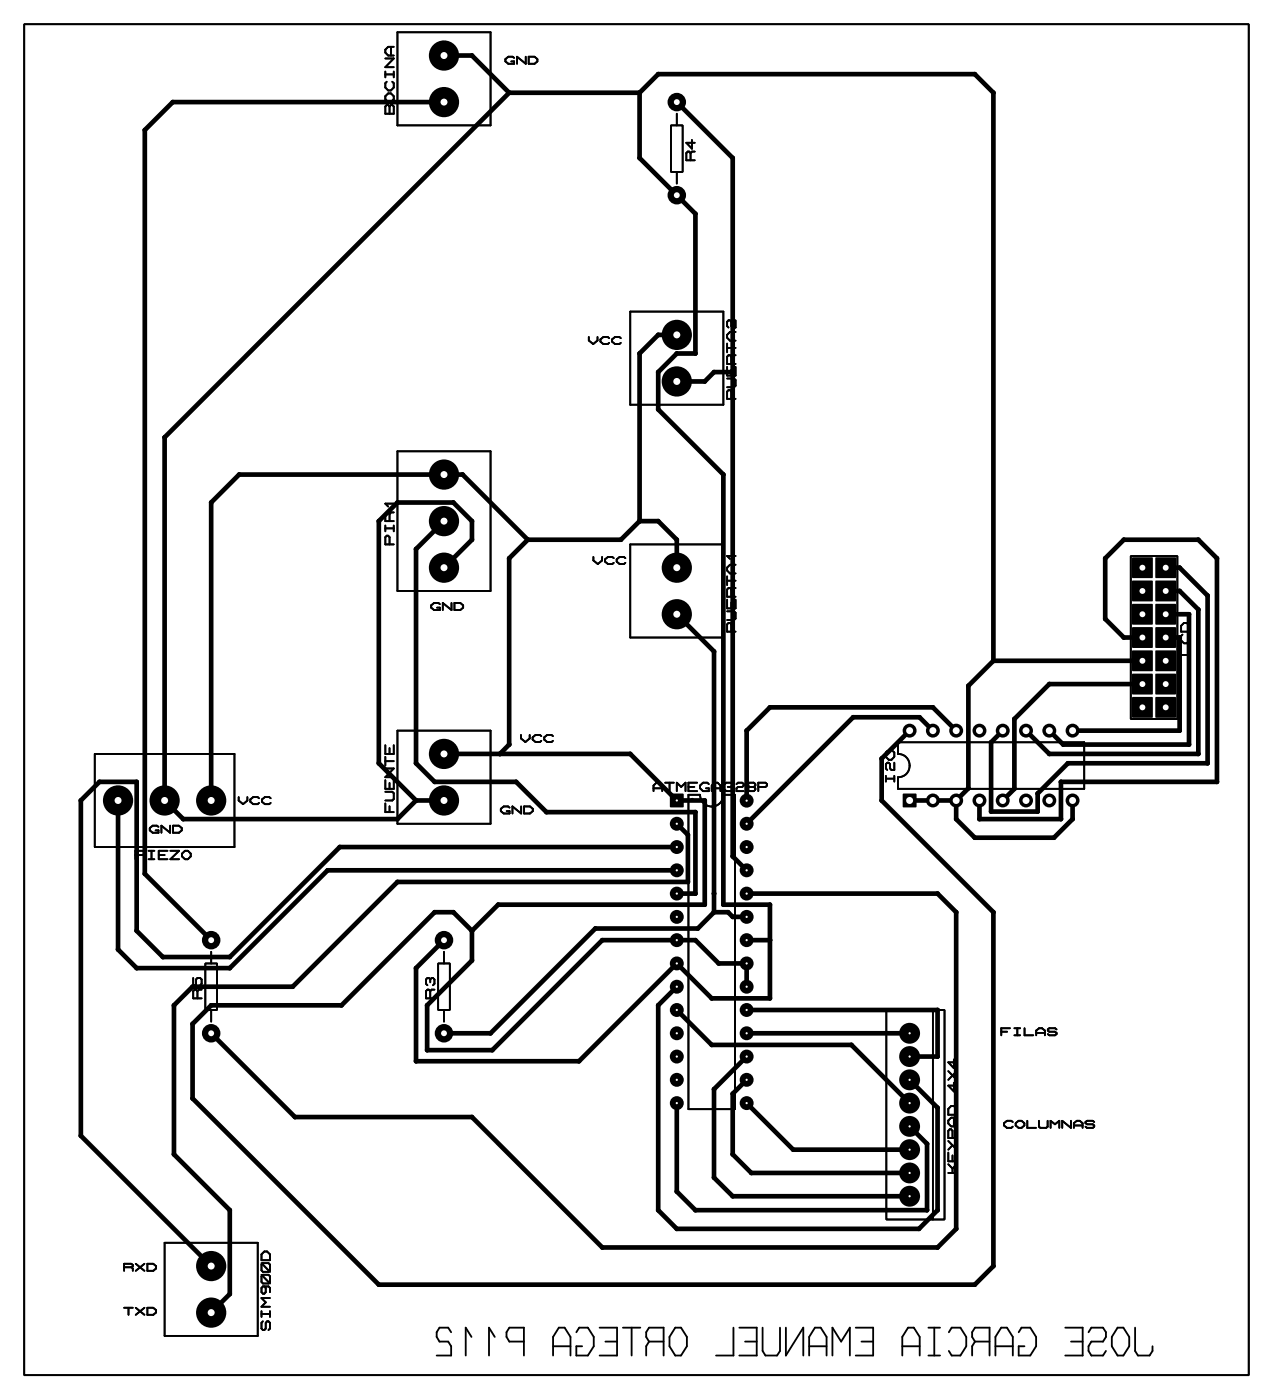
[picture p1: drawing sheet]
<svg xmlns="http://www.w3.org/2000/svg" width="139mm" height="153mm" viewBox="0 0 139 153" stroke-linecap="round" stroke-linejoin="round" font-family="sans-serif">
<g fill="#000">
<path d="M123.5 60.8h2.2v2.2h-2.2z" fill-rule="evenodd"/>
<path d="M123.5 63.4h2.2v2.2h-2.2z" fill-rule="evenodd"/>
<path d="M123.5 65.9h2.2v2.2h-2.2z" fill-rule="evenodd"/>
<path d="M123.5 68.4h2.2v2.3h-2.2z" fill-rule="evenodd"/>
<path d="M123.5 71h2.2v2.2h-2.2z" fill-rule="evenodd"/>
<path d="M123.5 73.5h2.2v2.2h-2.2z" fill-rule="evenodd"/>
<path d="M123.5 76.1h2.2v2.2h-2.2z" fill-rule="evenodd"/>
<path d="M126.1 76.1h2.2v2.2h-2.2z" fill-rule="evenodd"/>
<path d="M126.1 73.5h2.2v2.2h-2.2z" fill-rule="evenodd"/>
<path d="M126.1 71h2.2v2.2h-2.2z" fill-rule="evenodd"/>
<path d="M126.1 68.4h2.2v2.3h-2.2z" fill-rule="evenodd"/>
<path d="M126.1 65.9h2.2v2.2h-2.2z" fill-rule="evenodd"/>
<path d="M126.1 63.4h2.2v2.2h-2.2z" fill-rule="evenodd"/>
<path d="M126.1 60.8h2.2v2.2h-2.2z" fill-rule="evenodd"/>
<path d="M73.1 86.6h1.5v1.5h-1.5z" fill-rule="evenodd"/>
<path d="M98.5 86.6h1.5v1.5h-1.5z" fill-rule="evenodd"/>
<circle cx="15.8" cy="14.2" r=".25"/>
<circle cx="18.8" cy="11.1" r=".25"/>
<circle cx="48.4" cy="11.1" r="1.65"/>
<circle cx="48.4" cy="6.1" r="1.65"/>
<circle cx="51.5" cy="6.1" r=".25"/>
<circle cx="55.5" cy="10.1" r=".25"/>
<circle cx="69.8" cy="17.2" r=".25"/>
<circle cx="69.8" cy="10.1" r=".25"/>
<circle cx="71.8" cy="8.1" r=".25"/>
<circle cx="73.8" cy="11.1" r="1.01"/>
<circle cx="79.9" cy="17.2" r=".25"/>
<circle cx="106.3" cy="8.1" r=".25"/>
<circle cx="108.4" cy="10.1" r=".25"/>
<circle cx="69.8" cy="38.6" r=".25"/>
<circle cx="71.8" cy="36.5" r=".25"/>
<circle cx="73.8" cy="36.5" r="1.65"/>
<circle cx="73.8" cy="21.3" r="1.01"/>
<circle cx="73.8" cy="38.6" r=".25"/>
<circle cx="75.9" cy="23.3" r=".25"/>
<circle cx="75.9" cy="38.6" r=".25"/>
<circle cx="18" cy="47.7" r=".25"/>
<circle cx="23" cy="54.8" r=".25"/>
<circle cx="26.1" cy="51.8" r=".25"/>
<circle cx="41.3" cy="56.9" r=".25"/>
<circle cx="43.4" cy="54.8" r=".25"/>
<circle cx="45.4" cy="59.9" r=".25"/>
<circle cx="48.4" cy="51.8" r="1.65"/>
<circle cx="48.4" cy="56.9" r="1.65"/>
<circle cx="49.5" cy="54.8" r=".25"/>
<circle cx="50.5" cy="51.8" r=".25"/>
<circle cx="51.5" cy="58.9" r=".25"/>
<circle cx="51.5" cy="56.9" r=".25"/>
<circle cx="57.6" cy="58.9" r=".25"/>
<circle cx="67.7" cy="58.9" r=".25"/>
<circle cx="69.8" cy="56.9" r=".25"/>
<circle cx="71.8" cy="44.7" r=".25"/>
<circle cx="71.8" cy="40.6" r=".25"/>
<circle cx="71.8" cy="56.9" r=".25"/>
<circle cx="73.8" cy="41.6" r="1.65"/>
<circle cx="73.8" cy="58.9" r=".25"/>
<circle cx="76.9" cy="41.6" r=".25"/>
<circle cx="77.9" cy="40.6" r=".25"/>
<circle cx="78.9" cy="51.8" r=".25"/>
<circle cx="79.9" cy="40.6" r=".25"/>
<circle cx="122.6" cy="58.9" r=".25"/>
<circle cx="130.7" cy="58.9" r=".25"/>
<circle cx="48.4" cy="61.9" r="1.65"/>
<circle cx="55.5" cy="60.9" r=".25"/>
<circle cx="73.8" cy="61.9" r="1.65"/>
<circle cx="73.8" cy="67" r="1.65"/>
<circle cx="77.9" cy="71.1" r=".25"/>
<circle cx="81.5" cy="79.7" r=".25"/>
<circle cx="84" cy="77.2" r=".25"/>
<circle cx="93.1" cy="78.3" r=".25"/>
<circle cx="99.2" cy="79.7" r=".76"/>
<circle cx="100.3" cy="78.3" r=".25"/>
<circle cx="101.8" cy="79.7" r=".76"/>
<circle cx="101.8" cy="77.2" r=".25"/>
<circle cx="104.3" cy="79.7" r=".76"/>
<circle cx="105.6" cy="74.8" r=".25"/>
<circle cx="106.9" cy="79.7" r=".76"/>
<circle cx="108.4" cy="72.1" r=".25"/>
<circle cx="109.4" cy="79.7" r=".76"/>
<circle cx="110.7" cy="78.4" r=".25"/>
<circle cx="111.9" cy="79.7" r=".76"/>
<circle cx="114.5" cy="79.7" r=".76"/>
<circle cx="114.5" cy="74.6" r=".25"/>
<circle cx="117" cy="79.7" r=".76"/>
<circle cx="120.6" cy="67.5" r=".25"/>
<circle cx="120.6" cy="60.9" r=".25"/>
<circle cx="122.6" cy="69.6" r=".25"/>
<circle cx="128.7" cy="79.7" r=".25"/>
<circle cx="128.7" cy="69.6" r=".25"/>
<circle cx="128.7" cy="64.5" r=".25"/>
<circle cx="128.7" cy="61.9" r=".25"/>
<circle cx="129.7" cy="67" r=".25"/>
<circle cx="130.7" cy="66.5" r=".25"/>
<circle cx="131.7" cy="65" r=".25"/>
<circle cx="132.8" cy="60.9" r=".25"/>
<circle cx="8.8" cy="87.3" r=".25"/>
<circle cx="10.9" cy="85.3" r=".25"/>
<circle cx="12.9" cy="87.3" r="1.65"/>
<circle cx="14.9" cy="85.3" r=".25"/>
<circle cx="15.8" cy="95.3" r=".25"/>
<circle cx="18" cy="87.3" r="1.65"/>
<circle cx="20" cy="89.4" r=".25"/>
<circle cx="23" cy="87.3" r="1.65"/>
<circle cx="35.7" cy="95" r=".25"/>
<circle cx="37.1" cy="92.4" r=".25"/>
<circle cx="41.3" cy="83.3" r=".25"/>
<circle cx="43.4" cy="89.4" r=".25"/>
<circle cx="43.4" cy="96.2" r=".25"/>
<circle cx="45.4" cy="87.3" r=".25"/>
<circle cx="45.4" cy="83.3" r=".25"/>
<circle cx="47.4" cy="85.3" r=".25"/>
<circle cx="47.4" cy="99.5" r=".25"/>
<circle cx="48.4" cy="87.3" r="1.65"/>
<circle cx="48.4" cy="82.3" r="1.65"/>
<circle cx="49.5" cy="99.5" r=".25"/>
<circle cx="54.4" cy="98.7" r=".25"/>
<circle cx="54.5" cy="82.3" r=".25"/>
<circle cx="55.5" cy="81.2" r=".25"/>
<circle cx="56.3" cy="85.3" r=".25"/>
<circle cx="59.6" cy="88.6" r=".25"/>
<circle cx="68.8" cy="82.3" r=".25"/>
<circle cx="73.8" cy="97.5" r=".76"/>
<circle cx="73.8" cy="92.4" r=".76"/>
<circle cx="73.8" cy="95" r=".76"/>
<circle cx="73.8" cy="89.9" r=".76"/>
<circle cx="75.1" cy="91.1" r=".25"/>
<circle cx="75.1" cy="96.2" r=".25"/>
<circle cx="75.9" cy="97.5" r=".25"/>
<circle cx="75.9" cy="88.6" r=".25"/>
<circle cx="76.9" cy="87.3" r=".25"/>
<circle cx="76.9" cy="98.7" r=".25"/>
<circle cx="77.9" cy="99.5" r=".25"/>
<circle cx="77.9" cy="97.5" r=".25"/>
<circle cx="78.9" cy="98.7" r=".25"/>
<circle cx="79.4" cy="99.5" r=".25"/>
<circle cx="79.9" cy="93.4" r=".25"/>
<circle cx="81.5" cy="89.9" r=".76"/>
<circle cx="81.5" cy="95" r=".76"/>
<circle cx="81.5" cy="92.4" r=".76"/>
<circle cx="81.5" cy="97.5" r=".76"/>
<circle cx="81.5" cy="87.4" r=".76"/>
<circle cx="84" cy="98.7" r=".25"/>
<circle cx="96.2" cy="87.3" r=".25"/>
<circle cx="96.2" cy="82.8" r=".25"/>
<circle cx="101.8" cy="87.3" r=".76"/>
<circle cx="102.3" cy="97.5" r=".25"/>
<circle cx="104.3" cy="87.3" r=".76"/>
<circle cx="104.3" cy="99.5" r=".25"/>
<circle cx="104.3" cy="89.4" r=".25"/>
<circle cx="105.6" cy="86" r=".25"/>
<circle cx="106.3" cy="91.4" r=".25"/>
<circle cx="106.9" cy="87.3" r=".76"/>
<circle cx="106.9" cy="89.4" r=".25"/>
<circle cx="108.1" cy="81" r=".25"/>
<circle cx="108.1" cy="88.5" r=".25"/>
<circle cx="108.4" cy="99.5" r=".25"/>
<circle cx="109.4" cy="87.3" r=".76"/>
<circle cx="110.7" cy="86.1" r=".25"/>
<circle cx="111.9" cy="87.3" r=".76"/>
<circle cx="113.2" cy="88.5" r=".25"/>
<circle cx="113.2" cy="86.6" r=".25"/>
<circle cx="114.5" cy="87.3" r=".76"/>
<circle cx="114.5" cy="82.3" r=".25"/>
<circle cx="115" cy="91.4" r=".25"/>
<circle cx="115.7" cy="85.3" r=".25"/>
<circle cx="115.7" cy="89.4" r=".25"/>
<circle cx="116" cy="81.2" r=".25"/>
<circle cx="116.5" cy="83.3" r=".25"/>
<circle cx="117" cy="87.3" r=".76"/>
<circle cx="117" cy="89.4" r=".25"/>
<circle cx="129.7" cy="81.2" r=".25"/>
<circle cx="130.7" cy="82.3" r=".25"/>
<circle cx="131.7" cy="83.3" r=".25"/>
<circle cx="132.8" cy="85.3" r=".25"/>
<circle cx="12.9" cy="103.6" r=".25"/>
<circle cx="14.9" cy="105.6" r=".25"/>
<circle cx="14.9" cy="101.6" r=".25"/>
<circle cx="17.8" cy="104.4" r=".25"/>
<circle cx="19" cy="109.7" r=".25"/>
<circle cx="21" cy="107.7" r=".25"/>
<circle cx="21" cy="111.7" r=".25"/>
<circle cx="21" cy="119.8" r=".25"/>
<circle cx="23" cy="102.6" r="1.01"/>
<circle cx="23" cy="112.7" r="1.01"/>
<circle cx="23" cy="109.7" r=".25"/>
<circle cx="25.1" cy="105.6" r=".25"/>
<circle cx="25.1" cy="104.4" r=".25"/>
<circle cx="31.9" cy="107.7" r=".25"/>
<circle cx="37.3" cy="109.7" r=".25"/>
<circle cx="45.4" cy="105.6" r=".25"/>
<circle cx="45.4" cy="115.8" r=".25"/>
<circle cx="46.6" cy="109.7" r=".25"/>
<circle cx="46.6" cy="114.6" r=".25"/>
<circle cx="48.4" cy="102.6" r="1.01"/>
<circle cx="48.4" cy="112.7" r="1.01"/>
<circle cx="51.5" cy="104.8" r=".25"/>
<circle cx="51.5" cy="101.6" r=".25"/>
<circle cx="53.5" cy="112.7" r=".25"/>
<circle cx="53.7" cy="114.6" r=".25"/>
<circle cx="63.2" cy="115.8" r=".25"/>
<circle cx="64.9" cy="101.3" r=".25"/>
<circle cx="65.7" cy="102.6" r=".25"/>
<circle cx="71.8" cy="109.7" r=".25"/>
<circle cx="73.8" cy="110.2" r=".76"/>
<circle cx="73.8" cy="100" r=".76"/>
<circle cx="73.8" cy="102.6" r=".76"/>
<circle cx="73.8" cy="107.7" r=".76"/>
<circle cx="73.8" cy="112.7" r=".76"/>
<circle cx="73.8" cy="117.8" r=".76"/>
<circle cx="73.8" cy="105.1" r=".76"/>
<circle cx="73.8" cy="115.3" r=".76"/>
<circle cx="75.9" cy="102.6" r=".25"/>
<circle cx="76.1" cy="101.3" r=".25"/>
<circle cx="77.6" cy="114" r=".25"/>
<circle cx="77.6" cy="108.9" r=".25"/>
<circle cx="77.9" cy="118.8" r=".25"/>
<circle cx="78.4" cy="105.1" r=".25"/>
<circle cx="79.9" cy="119.3" r=".25"/>
<circle cx="79.9" cy="100" r=".25"/>
<circle cx="81.5" cy="117.8" r=".76"/>
<circle cx="81.5" cy="107.7" r=".76"/>
<circle cx="81.5" cy="115.3" r=".76"/>
<circle cx="81.5" cy="102.6" r=".76"/>
<circle cx="81.5" cy="112.7" r=".76"/>
<circle cx="81.5" cy="105.1" r=".76"/>
<circle cx="81.5" cy="110.2" r=".76"/>
<circle cx="81.5" cy="100" r=".76"/>
<circle cx="84" cy="108.9" r=".25"/>
<circle cx="84" cy="102.6" r=".25"/>
<circle cx="92.9" cy="114" r=".25"/>
<circle cx="99.2" cy="115.3" r="1.14"/>
<circle cx="99.2" cy="117.8" r="1.14"/>
<circle cx="99.2" cy="112.7" r="1.14"/>
<circle cx="102.3" cy="115.3" r=".25"/>
<circle cx="102.3" cy="110.2" r=".25"/>
<circle cx="8.8" cy="123.9" r=".25"/>
<circle cx="19" cy="125.9" r=".25"/>
<circle cx="23" cy="138.1" r="1.65"/>
<circle cx="25.1" cy="132" r=".25"/>
<circle cx="32.2" cy="121.9" r=".25"/>
<circle cx="51.5" cy="121.9" r=".25"/>
<circle cx="65.7" cy="136.1" r=".25"/>
<circle cx="71.8" cy="132" r=".25"/>
<circle cx="73.8" cy="120.4" r=".76"/>
<circle cx="73.8" cy="134.1" r=".25"/>
<circle cx="73.8" cy="130" r=".25"/>
<circle cx="75.9" cy="132" r=".25"/>
<circle cx="77.9" cy="128.5" r=".25"/>
<circle cx="79.9" cy="125.9" r=".25"/>
<circle cx="79.9" cy="130.5" r=".25"/>
<circle cx="81.5" cy="120.4" r=".76"/>
<circle cx="82" cy="128" r=".25"/>
<circle cx="86.5" cy="125.4" r=".25"/>
<circle cx="99.2" cy="128" r="1.14"/>
<circle cx="99.2" cy="122.9" r="1.14"/>
<circle cx="99.2" cy="130.5" r="1.14"/>
<circle cx="99.2" cy="120.4" r="1.14"/>
<circle cx="99.2" cy="125.4" r="1.14"/>
<circle cx="100.3" cy="134.1" r=".25"/>
<circle cx="101.1" cy="124.8" r=".25"/>
<circle cx="101.1" cy="132" r=".25"/>
<circle cx="102.3" cy="132" r=".25"/>
<circle cx="102.3" cy="136.1" r=".25"/>
<circle cx="102.3" cy="120.9" r=".25"/>
<circle cx="104.3" cy="134.1" r=".25"/>
<circle cx="108.4" cy="138.1" r=".25"/>
<circle cx="23" cy="143.2" r="1.65"/>
<circle cx="25.1" cy="141.2" r=".25"/>
<circle cx="41.3" cy="140.2" r=".25"/>
<circle cx="106.3" cy="140.2" r=".25"/>
</g>
<g fill="none" stroke="#000" stroke-width=".2">
<path d="M2.6 2.6h133.6v147.4h-133.6zM42 7.8v.6M42 10.5l.3-.3h.3l.4 .3v.3l-.4 .3h-.3l-.3-.3zM42 8.1h1M42 6.4h1l-1 .9h1M42.2 8.9l-.2 .2v.4l.3 .4h.3l.4-.4v-.4l-.2-.2M42.2 11.5h.1l.2 .1 .1-.1h.2l.2 .1v.8h-1v-.8zM42.5 11.6v.8M42.6 5.1v1M43 5.1h-.7l-.3 .3v.3l.3 .4h.7M43 7.8v.6M43.4 3.5h10.1v10.2h-10.1z"/>
<path d="M56.1 6.3l-.2-.1h-.4l-.4 .2v.3l.4 .3h.6v-.3h-.3M57.4 6.2v.8l-1-.8v.8M57.7 6.2h.6l.3 .2v.3l-.3 .3h-.6zM73.2 13.7h1.3v5.1h-1.3zM73.8 12.4v1.3M73.8 18.8v1.2M75.3 16.7l-.1-.2h-.2l-.1 .2v.8h.9M75.3 16.7v.8M75.5 15.3v.9l-.6-.6h.9M75.8 16.5h-.3l-.2 .2M64.2 36.8v.3l.5 .4 .5-.4v-.3M66.5 36.9l-.2-.1h-.5l-.3 .2v.3l.3 .2h.5l.2-.1"/>
<path d="M67.7 36.9l-.1-.1h-.5l-.3 .2v.3l.3 .2h.5l.1-.1M68.8 34h10.1v10.2h-10.1zM79.3 37.5v.9M79.3 38h.9M79.8 38.9l-.2-.1h-.1l-.2 .1v.8h.9M79.8 38.9v.8M79.9 36.2v1M80.2 34.9v.8h-.3l-.1-.1v-.5l-.2-.2h-.1l-.2 .2v.5l.2 .1M80.2 36.2h-.6l-.3 .3v.3l.3 .4h.6M80.2 38.8h-.3l-.1 .1M42 57.3v.7M42 57.6h1"/>
<path d="M42.5 59.4v-.8l-.2-.2h-.1l-.2 .2v.8h1M42.5 56.1l-.2-.2h-.1l-.2 .2v.8h1M42.5 56.1v.8M43 57.3v.7M43 55.9h-.4l-.1 .2M43 54.9h-1l.3 .4M43.4 49.2h10.1v15.3h-10.1zM68.8 59.4h10.1v10.2h-10.1zM79.3 40v1h.9v-1M79.3 41.3h.8l.1 .2v.6l-.1 .1h-.8M79.8 43.5v-.8l-.2-.1h-.1l-.2 .1v.8h.9M79.8 40.3v.7"/>
<path d="M43.4 79.7h10.1v10.2h-10.1zM48 65.9l-.2-.1h-.4l-.4 .2v.3l.4 .3h.6v-.3h-.3M49.3 65.8v.8l-1-.8v.8M49.6 65.8h.6l.3 .2v.3l-.3 .3h-.6zM64.7 60.8v.3l.5 .4 .5-.4v-.3M67 60.9l-.2-.1h-.5l-.3 .2v.3l.3 .2h.5l.2-.1M68.2 60.9l-.1-.1h-.5l-.3 .2v.3l.3 .2h.5l.1-.1M79.3 62.9v.9M79.3 65.4v1h.9v-1M79.3 66.7h.8l.1 .2v.6l-.1 .1h-.8M79.3 63.4h.9M79.8 68.9v-.8l-.2-.1h-.1l-.2 .1v.8h.9"/>
<path d="M79.8 64.3l-.2-.1h-.1l-.2 .1v.8h.9M79.8 64.3v.8M79.8 65.7v.7M79.9 61.6v1M80.2 61.6h-.6l-.3 .3v.3l.3 .4h.6M80.2 64.2h-.3l-.1 .1M80.2 60.7h-.9l.3 .3M123.4 60.7h5v17.7h-5zM128.9 68.3l.3-.3h.3l.3 .3v.6h-.9zM129 69.2l-.1 .2v.5l.3 .3h.3l.3-.3v-.5l-.2-.2M129.8 70.5v1h-.9M10.3 82.3h15.3v10.1h-15.3z"/>
<path d="M14.8 93.3h.8l.1-.2v-.1l-.1-.2h-.8v.9M16.2 92.8h.6M16.2 93.7h.6M16.5 92.8v.9M17.3 90.2l-.2-.1h-.4l-.4 .2v.3l.4 .3h.6v-.3h-.3M17.3 93.3h.7M18.3 92.8h-1v.9h1M18.6 90.1v.8l-1-.8v.8M18.6 92.8h.9l-.9 .9h.9M18.9 90.1h.6l.3 .2v.3l-.3 .3h-.6zM19.9 93.1l.3-.3h.3l.3 .3v.3l-.3 .3h-.3l-.3-.3zM26 87v.3l.5 .4 .5-.4v-.3"/>
<path d="M28.3 87.1l-.2-.1h-.5l-.3 .2v.3l.3 .2h.5l.2-.1M29.5 87.1l-.1-.1h-.5l-.3 .2v.3l.3 .2h.5l.1-.1M42 85.1v1h1v-1M42 81.3v1h1v-1M42 82.6v.9M42 87.7v.9h1M42 86.4h.8l.2 .1v.7l-.2 .1h-.8M42 83.8h1l-1 1h1M42 83h1M42.5 81.6v.7M42.5 85.4v.7M42.5 88v.6"/>
<path d="M55.6 88.1l-.2-.1h-.4l-.4 .2v.3l.4 .3h.6v-.3h-.3M56.8 80.2v.4l.5 .4 .5-.4v-.4M56.9 88v.8l-1-.8v.8M57.2 88h.6l.3 .2v.3l-.3 .3h-.6zM59.1 80.3l-.2-.1h-.5l-.3 .2v.3l.3 .3h.5l.2-.2M60.3 80.3l-.1-.1h-.5l-.3 .2v.3l.3 .3h.5l.1-.2M71.3 86.3v-.6l.3-.3h.3l.3 .3v.6M71.3 86h.9M72.6 85.4h.9M73 85.4v.9M73.8 86.3v-.9l.5 .5 .5-.5v.9M75.1 86.7h1.3a1.27 1.27 0 0 0 1.2 1.3 1.27 1.27 0 0 0 1.3-1.3h1.3v34.3h-5.1z"/>
<path d="M75.1 85.9h.6M76.1 85.4h-1v.9h1M77.3 85.5l-.1-.1h-.5l-.3 .3v.3l.3 .3h.6v-.3h-.3M77.6 86.3v-.6l.4-.3h.3l.3 .3v.6M77.6 86h1M79.1 85.5l.1-.1h.5l.2 .1v.2l-.2 .2M79.4 85.9h.3M79.7 85.9l.2 .1v.2l-.2 .1h-.5l-.1-.1M80.3 85.5l.2-.1h.5l.1 .1v.2l-.1 .2h-.5l-.2 .1v.3h.8M81.8 85.9l-.2-.2v-.2l.2-.1h.4l.2 .1v.2l-.2 .2M81.8 85.9l-.2 .1v.2l.2 .1h.4l.2-.1v-.2l-.2-.1M81.8 85.9h.4"/>
<path d="M82.7 85.9h.8l.2-.2v-.2l-.2-.1h-.8v.9M96.6 84.6v.7M96.6 85h1M96.8 81.9l-.2 .2v.5l.4 .3h.3l.3-.3v-.5l-.2-.2M97.6 83.2v.8h-.3l-.2-.2v-.4l-.1-.2h-.2l-.2 .2v.4l.2 .2M97.6 84.6v.7M98 81h20.3v5.1h-20.3v-1.3a1.27 1.27 0 0 0 1.2-1.3 1.27 1.27 0 0 0-1.2-1.2zM21.1 106.7v.8h.3v-.6l.1-.2h.3l.2 .2v.4l-.2 .2M21.5 108.1l-.1-.1h-.2l-.1 .1v.8h.9M21.5 108.1v.8M22 108h-.3l-.2 .1M22.4 105.1h1.3v5.1h-1.3z"/>
<path d="M23 103.8v1.3M23 110.2v1.3M46.9 108.1l-.1-.1h-.2l-.1 .1v.8h.9M46.9 106.9l-.1-.2h-.2l-.1 .2v.4l.1 .2M46.9 106.9v.3M46.9 108.1v.8M46.9 106.9l.2-.2h.1l.2 .2v.4l-.2 .2M47.4 108h-.3l-.2 .1M47.8 105.1h1.3v5.1h-1.3zM48.4 103.8v1.3M48.4 110.2v1.3M96.7 110.2h6.3v22.9h-6.3z"/>
<path d="M101.8 110.2v22.9M103.5 116.9l.9 .9M104.1 115.6v.9l-.6-.6h.9M104.1 118.1v1l-.6-.7h.9M104.4 116.9l-.9 .9M109.2 112.6h.7M110.2 112.2h-1v.8M110.7 112.2h.6M110.7 113h.6M111 112.2v.8M111.8 112.2v.8h.9M113 113v-.6l.4-.2h.3l.3 .2v.6"/>
<path d="M113 112.7h1M115.3 112.3l-.2-.1h-.6l-.2 .1v.1l.2 .2h.6l.2 .1v.1l-.2 .2h-.6l-.2-.2M13.5 138.3h.8M14.3 138.3l.2-.2v-.1l-.2-.1h-.8v.8M14.3 138.3l.2 .1v.3M14.8 137.9l1 .8M15.8 137.9l-1 .8M16.1 137.9h.6l.3 .2v.3l-.3 .3h-.6zM18 135.6h10.1v10.2h-10.1zM28.5 136.9l.3-.4h.3l.3 .4v.6h-.9zM28.5 139.1l.9 .9M28.5 137.8l.9 1"/>
<path d="M28.7 137.8h.6l.1 .2v.6l-.1 .2h-.6l-.2-.2v-.6zM28.7 139.1h.6l.1 .1v.7l-.1 .1h-.6l-.2-.1v-.7zM103.5 128h.9M103.5 127l.4 .5M103.5 121l.3-.3h.3l.3 .3v.6h-.9zM103.5 125.8v.9h.9v-.9M103.5 124.5l.9 .9M103.9 124.2v-.8l-.1-.2h-.2l-.1 .2v.8h.9M103.9 126.1v.6M103.9 127.5v.5M103.9 125l-.4 .4M104.1 121.9v1"/>
<path d="M104.4 127l-.5 .5M104.4 121.9h-.6l-.3 .4v.3l.3 .3h.6M110.5 122.4l-.2-.1h-.4l-.4 .2v.3l.4 .3h.4l.2-.2M110.8 122.5l.3-.2h.3l.4 .2v.3l-.4 .3h-.3l-.3-.3zM112.1 122.3v.8h.9M113.3 122.3v.6l.2 .2h.6l.2-.2v-.6M114.6 123.1v-.8l.5 .4 .5-.4v.8M116.8 122.3v.8l-.9-.8v.8M117.2 123.1v-.6l.3-.2h.3l.3 .2v.6M117.2 122.8h.9M119.4 122.4l-.2-.1h-.6l-.2 .1v.1l.2 .2h.6l.2 .1v.1l-.2 .2h-.6l-.2-.2M13.5 142.7h1"/>
<path d="M14 142.7v.8M14.8 142.7l1 .8M15.8 142.7l-1 .8M16.1 142.7h.6l.3 .2v.3l-.3 .3h-.6zM28.5 143.1v.6M28.5 143.4h.9M28.7 144.2l-.2 .1v.7l.2 .1h.1l.2-.1v-.7l.1-.1h.2l.1 .1v.7l-.1 .1M28.8 140.4l.2 .1v.5l-.2 .1h-.1l-.2-.1v-.5l.2-.1h.6l.1 .1v.5M29.4 143.1v.6M29.4 141.6h-.9l.5 .5-.5 .5h.9"/>
<circle cx="75.5" cy="87.2" r=".07"/>
</g>
<g fill="none" stroke="#000" stroke-width=".51">
<path d="M48.4 11.1h-29.6l-3 3.1v81.1l7.2 7.3M48.4 6.1h3.1l4 4M55.5 10.1l-37.5 37.6v39.6l2 2.1h23.4l2-2.1M55.5 10.1h14.3M69.8 10.1v7.1l6.1 6.1v15.3h-2.1l-2 2v4.1l7.1 7.1v46.9h5.1v10.2h-6.4l-3.8-3.8-10.6 10.7h-17.8v-10.2l3-3M69.8 10.1l2-2h34.5l2.1 2v62M73.8 11.1l6.1 6.1v76.2l1.6 1.6M73.8 36.5h-2l-2 2.1v18.3M48.4 56.9l-3 3v23.4l2 2h8.9l3.3 3.3h16.3v8.9h-2.1M57.6 58.9l-2.1 2v20.3l-1 1.1M57.6 58.9l-7.1-7.1h-24.4l-3.1 3v32.5M69.8 56.9h2l2 2v3"/>
<path d="M69.8 56.9l-2.1 2h-10.1M79.9 40.6h-2l-1 1h-3.1M48.4 61.9l3.1-3v-2l-2-2.1h-6.1l-2.1 2.1v26.4l4.1 4M73.8 67l4.1 4.1v28.4M99.2 79.7l-3 3.1v4.5l12.2 12.2v38.6l-2.1 2.1h-65l-20.3-20.4v-8.1l2-2h14.3l10.1-10.2h2.1l2 2.1M101.8 79.7l-1.5-1.4h-7.2l-11.6 11.6M104.3 79.7l-2.5-2.5h-17.8l-2.5 2.5v7.7M108.4 72.1l-2.8 2.7v11.2l-1.3 1.3M108.4 72.1h16.2M124.6 74.6h-10.1l-3.8 3.8v7.7l-1.3 1.2M124.6 69.6h-2l-2-2.1v-6.6l2-2h8.1l2.1 2v24.4h-17.1v4.1h-8.8v-2.1M127.2 69.6h1.5v10.1h-11.7"/>
<path d="M127.2 61.9h1.5l3 3.1v18.3h-15.2l-3.3 3.3v1.9h-5.1v-7.5l1.3-1.3M127.2 67h2.5v14.2h-13.7l-1.5-1.5M127.2 64.5h1.5l2 2v15.8h-16.2l-2.6-2.6M12.9 87.3v16.3l2 2h10.2l10.6-10.6h38.1M45.4 87.3h3M48.4 82.3h20.4l5 5h3.1v11.4h-22.6l-2.8 2.9M73.8 92.4h-36.7l-12 12h-7.3l-2.9-2.8v-16.3h-4.1l-2 2v36.6l14.2 14.2M73.8 89.9l1.2 1.2v5.1h-31.6l-11.5 11.5h-10.9l-2 2v16.2l6.1 6.1v9.2l-2.1 2M77.9 99.5l-1.8 1.8h-11.2l-11.4 11.4h-5.1M77.9 99.5h1.5l.5 .5h1.6M81.5 97.5h20.8l2 2v34.6l-2 2h-36.6l-14.2-14.2h-19.3l-9.2-9.2M99.2 87.3h5.1"/>
<path d="M104.3 87.3v2.1l2 2h8.7l2-2v-2.1M51.5 101.6v3.2l-4.9 4.9v4.9h7.1l12-12h10.2l2.5 2.5h3.1v2.6M73.8 107.7l-2 2v22.3l2 2.1h26.5l2-2.1v-11.1l-3.1-3.1M73.8 110.2l3.8 3.8h15.3l6.3 6.4M81.5 117.8l-1.6 1.5v6.6l2.1 2.1h17.2M81.5 115.3l-3.6 3.5v9.7l2 2h19.3M81.5 112.7h17.7M81.5 110.2h20.8v5.1h-3.1M81.5 102.6h2.5M73.8 120.4v9.6l2.1 2h25.2v-7.2l-1.9-1.9M81.5 120.4l5 5h12.7"/>
</g>
<path d="M73.2 86.7h1.3v1.3h-1.3z" fill="#000"/>
<circle cx="73.8" cy="87.3" r=".12" fill="#fff"/>
<circle cx="73.8" cy="89.9" r=".63" fill="#000"/>
<circle cx="73.8" cy="89.9" r=".12" fill="#fff"/>
<circle cx="73.8" cy="92.4" r=".63" fill="#000"/>
<circle cx="73.8" cy="92.4" r=".12" fill="#fff"/>
<circle cx="73.8" cy="95" r=".63" fill="#000"/>
<circle cx="73.8" cy="95" r=".12" fill="#fff"/>
<circle cx="73.8" cy="97.5" r=".63" fill="#000"/>
<circle cx="73.8" cy="97.5" r=".12" fill="#fff"/>
<circle cx="73.8" cy="100" r=".63" fill="#000"/>
<circle cx="73.8" cy="100" r=".12" fill="#fff"/>
<circle cx="73.8" cy="102.6" r=".63" fill="#000"/>
<circle cx="73.8" cy="102.6" r=".12" fill="#fff"/>
<circle cx="73.8" cy="105.1" r=".63" fill="#000"/>
<circle cx="73.8" cy="105.1" r=".12" fill="#fff"/>
<circle cx="73.8" cy="107.7" r=".63" fill="#000"/>
<circle cx="73.8" cy="107.7" r=".12" fill="#fff"/>
<circle cx="73.8" cy="110.2" r=".63" fill="#000"/>
<circle cx="73.8" cy="110.2" r=".12" fill="#fff"/>
<circle cx="73.8" cy="112.7" r=".63" fill="#000"/>
<circle cx="73.8" cy="112.7" r=".12" fill="#fff"/>
<circle cx="73.8" cy="115.3" r=".63" fill="#000"/>
<circle cx="73.8" cy="115.3" r=".12" fill="#fff"/>
<circle cx="73.8" cy="117.8" r=".63" fill="#000"/>
<circle cx="73.8" cy="117.8" r=".12" fill="#fff"/>
<circle cx="73.8" cy="120.4" r=".63" fill="#000"/>
<circle cx="73.8" cy="120.4" r=".12" fill="#fff"/>
<circle cx="81.5" cy="120.4" r=".63" fill="#000"/>
<circle cx="81.5" cy="120.4" r=".12" fill="#fff"/>
<circle cx="81.5" cy="117.8" r=".63" fill="#000"/>
<circle cx="81.5" cy="117.8" r=".12" fill="#fff"/>
<circle cx="81.5" cy="115.3" r=".63" fill="#000"/>
<circle cx="81.5" cy="115.3" r=".12" fill="#fff"/>
<circle cx="81.5" cy="112.7" r=".63" fill="#000"/>
<circle cx="81.5" cy="112.7" r=".12" fill="#fff"/>
<circle cx="81.5" cy="110.2" r=".63" fill="#000"/>
<circle cx="81.5" cy="110.2" r=".12" fill="#fff"/>
<circle cx="81.5" cy="107.7" r=".63" fill="#000"/>
<circle cx="81.5" cy="107.7" r=".12" fill="#fff"/>
<circle cx="81.5" cy="105.1" r=".63" fill="#000"/>
<circle cx="81.5" cy="105.1" r=".12" fill="#fff"/>
<circle cx="81.5" cy="102.6" r=".63" fill="#000"/>
<circle cx="81.5" cy="102.6" r=".12" fill="#fff"/>
<circle cx="81.5" cy="100" r=".63" fill="#000"/>
<circle cx="81.5" cy="100" r=".12" fill="#fff"/>
<circle cx="81.5" cy="97.5" r=".63" fill="#000"/>
<circle cx="81.5" cy="97.5" r=".12" fill="#fff"/>
<circle cx="81.5" cy="95" r=".63" fill="#000"/>
<circle cx="81.5" cy="95" r=".12" fill="#fff"/>
<circle cx="81.5" cy="92.4" r=".63" fill="#000"/>
<circle cx="81.5" cy="92.4" r=".12" fill="#fff"/>
<circle cx="81.5" cy="89.9" r=".63" fill="#000"/>
<circle cx="81.5" cy="89.9" r=".12" fill="#fff"/>
<circle cx="81.5" cy="87.4" r=".63" fill="#000"/>
<circle cx="81.5" cy="87.4" r=".12" fill="#fff"/>
<circle cx="99.2" cy="112.7" r="1.01" fill="#000"/>
<circle cx="99.2" cy="112.7" r=".12" fill="#fff"/>
<circle cx="99.2" cy="115.3" r="1.01" fill="#000"/>
<circle cx="99.2" cy="115.3" r=".12" fill="#fff"/>
<circle cx="99.2" cy="117.8" r="1.01" fill="#000"/>
<circle cx="99.2" cy="117.8" r=".12" fill="#fff"/>
<circle cx="99.2" cy="120.4" r="1.01" fill="#000"/>
<circle cx="99.2" cy="120.4" r=".12" fill="#fff"/>
<circle cx="99.2" cy="122.9" r="1.01" fill="#000"/>
<circle cx="99.2" cy="122.9" r=".12" fill="#fff"/>
<circle cx="99.2" cy="125.4" r="1.01" fill="#000"/>
<circle cx="99.2" cy="125.4" r=".12" fill="#fff"/>
<circle cx="99.2" cy="128" r="1.01" fill="#000"/>
<circle cx="99.2" cy="128" r=".12" fill="#fff"/>
<circle cx="99.2" cy="130.5" r="1.01" fill="#000"/>
<circle cx="99.2" cy="130.5" r=".12" fill="#fff"/>
<path d="M98.6 86.7h1.3v1.3h-1.3z" fill="#000"/>
<circle cx="99.2" cy="87.3" r=".38" fill="#fff"/>
<circle cx="101.8" cy="87.3" r=".63" fill="#000"/>
<circle cx="101.8" cy="87.3" r=".38" fill="#fff"/>
<circle cx="104.3" cy="87.3" r=".63" fill="#000"/>
<circle cx="104.3" cy="87.3" r=".38" fill="#fff"/>
<circle cx="106.9" cy="87.3" r=".63" fill="#000"/>
<circle cx="106.9" cy="87.3" r=".38" fill="#fff"/>
<circle cx="109.4" cy="87.3" r=".63" fill="#000"/>
<circle cx="109.4" cy="87.3" r=".38" fill="#fff"/>
<circle cx="111.9" cy="87.3" r=".63" fill="#000"/>
<circle cx="111.9" cy="87.3" r=".38" fill="#fff"/>
<circle cx="114.5" cy="87.3" r=".63" fill="#000"/>
<circle cx="114.5" cy="87.3" r=".38" fill="#fff"/>
<circle cx="117" cy="87.3" r=".63" fill="#000"/>
<circle cx="117" cy="87.3" r=".38" fill="#fff"/>
<circle cx="117" cy="79.7" r=".63" fill="#000"/>
<circle cx="117" cy="79.7" r=".38" fill="#fff"/>
<circle cx="114.5" cy="79.7" r=".63" fill="#000"/>
<circle cx="114.5" cy="79.7" r=".38" fill="#fff"/>
<circle cx="111.9" cy="79.7" r=".63" fill="#000"/>
<circle cx="111.9" cy="79.7" r=".38" fill="#fff"/>
<circle cx="109.4" cy="79.7" r=".63" fill="#000"/>
<circle cx="109.4" cy="79.7" r=".38" fill="#fff"/>
<circle cx="106.9" cy="79.7" r=".63" fill="#000"/>
<circle cx="106.9" cy="79.7" r=".38" fill="#fff"/>
<circle cx="104.3" cy="79.7" r=".63" fill="#000"/>
<circle cx="104.3" cy="79.7" r=".38" fill="#fff"/>
<circle cx="101.8" cy="79.7" r=".63" fill="#000"/>
<circle cx="101.8" cy="79.7" r=".38" fill="#fff"/>
<circle cx="99.2" cy="79.7" r=".63" fill="#000"/>
<circle cx="99.2" cy="79.7" r=".38" fill="#fff"/>
<circle cx="23" cy="87.3" r="1.52" fill="#000"/>
<circle cx="23" cy="87.3" r=".38" fill="#fff"/>
<circle cx="18" cy="87.3" r="1.52" fill="#000"/>
<circle cx="18" cy="87.3" r=".38" fill="#fff"/>
<circle cx="12.9" cy="87.3" r="1.52" fill="#000"/>
<circle cx="12.9" cy="87.3" r=".38" fill="#fff"/>
<circle cx="48.4" cy="61.9" r="1.52" fill="#000"/>
<circle cx="48.4" cy="61.9" r=".38" fill="#fff"/>
<circle cx="48.4" cy="56.9" r="1.52" fill="#000"/>
<circle cx="48.4" cy="56.9" r=".38" fill="#fff"/>
<circle cx="48.4" cy="51.8" r="1.52" fill="#000"/>
<circle cx="48.4" cy="51.8" r=".38" fill="#fff"/>
<path d="M123.6 60.9h2v2h-2z" fill="#000"/>
<circle cx="124.6" cy="61.9" r=".32" fill="#fff"/>
<path d="M123.6 63.5h2v2h-2z" fill="#000"/>
<circle cx="124.6" cy="64.5" r=".32" fill="#fff"/>
<path d="M123.6 66h2v2h-2z" fill="#000"/>
<circle cx="124.6" cy="67" r=".32" fill="#fff"/>
<path d="M123.6 68.5h2v2.1h-2z" fill="#000"/>
<circle cx="124.6" cy="69.6" r=".32" fill="#fff"/>
<path d="M123.6 71.1h2v2h-2z" fill="#000"/>
<circle cx="124.6" cy="72.1" r=".32" fill="#fff"/>
<path d="M123.6 73.6h2v2h-2z" fill="#000"/>
<circle cx="124.6" cy="74.6" r=".32" fill="#fff"/>
<path d="M123.6 76.2h2v2h-2z" fill="#000"/>
<circle cx="124.6" cy="77.2" r=".32" fill="#fff"/>
<path d="M126.2 76.2h2v2h-2z" fill="#000"/>
<circle cx="127.2" cy="77.2" r=".32" fill="#fff"/>
<path d="M126.2 73.6h2v2h-2z" fill="#000"/>
<circle cx="127.2" cy="74.6" r=".32" fill="#fff"/>
<path d="M126.2 71.1h2v2h-2z" fill="#000"/>
<circle cx="127.2" cy="72.1" r=".32" fill="#fff"/>
<path d="M126.2 68.5h2v2.1h-2z" fill="#000"/>
<circle cx="127.2" cy="69.6" r=".32" fill="#fff"/>
<path d="M126.2 66h2v2h-2z" fill="#000"/>
<circle cx="127.2" cy="67" r=".32" fill="#fff"/>
<path d="M126.2 63.5h2v2h-2z" fill="#000"/>
<circle cx="127.2" cy="64.5" r=".32" fill="#fff"/>
<path d="M126.2 60.9h2v2h-2z" fill="#000"/>
<circle cx="127.2" cy="61.9" r=".32" fill="#fff"/>
<circle cx="48.4" cy="87.3" r="1.52" fill="#000"/>
<circle cx="48.4" cy="87.3" r=".38" fill="#fff"/>
<circle cx="48.4" cy="82.3" r="1.52" fill="#000"/>
<circle cx="48.4" cy="82.3" r=".38" fill="#fff"/>
<circle cx="73.8" cy="61.9" r="1.52" fill="#000"/>
<circle cx="73.8" cy="61.9" r=".38" fill="#fff"/>
<circle cx="73.8" cy="67" r="1.52" fill="#000"/>
<circle cx="73.8" cy="67" r=".38" fill="#fff"/>
<circle cx="73.8" cy="36.5" r="1.52" fill="#000"/>
<circle cx="73.8" cy="36.5" r=".38" fill="#fff"/>
<circle cx="73.8" cy="41.6" r="1.52" fill="#000"/>
<circle cx="73.8" cy="41.6" r=".38" fill="#fff"/>
<circle cx="23" cy="138.1" r="1.52" fill="#000"/>
<circle cx="23" cy="138.1" r=".38" fill="#fff"/>
<circle cx="23" cy="143.2" r="1.52" fill="#000"/>
<circle cx="23" cy="143.2" r=".38" fill="#fff"/>
<circle cx="48.4" cy="11.1" r="1.52" fill="#000"/>
<circle cx="48.4" cy="11.1" r=".38" fill="#fff"/>
<circle cx="48.4" cy="6.1" r="1.52" fill="#000"/>
<circle cx="48.4" cy="6.1" r=".38" fill="#fff"/>
<circle cx="48.4" cy="112.7" r=".89" fill="#000"/>
<circle cx="48.4" cy="112.7" r=".32" fill="#fff"/>
<circle cx="48.4" cy="102.6" r=".89" fill="#000"/>
<circle cx="48.4" cy="102.6" r=".32" fill="#fff"/>
<circle cx="73.8" cy="11.1" r=".89" fill="#000"/>
<circle cx="73.8" cy="11.1" r=".32" fill="#fff"/>
<circle cx="73.8" cy="21.3" r=".89" fill="#000"/>
<circle cx="73.8" cy="21.3" r=".32" fill="#fff"/>
<circle cx="23" cy="112.7" r=".89" fill="#000"/>
<circle cx="23" cy="112.7" r=".32" fill="#fff"/>
<circle cx="23" cy="102.6" r=".89" fill="#000"/>
<circle cx="23" cy="102.6" r=".32" fill="#fff"/>
<g fill="none" stroke="#000" stroke-width=".2">
<path d="M2.6 2.6h133.6v147.4h-133.6zM42 7.8v.6M42 10.5l.3-.3h.3l.4 .3v.3l-.4 .3h-.3l-.3-.3zM42 8.1h1M42 6.4h1l-1 .9h1M42.2 8.9l-.2 .2v.4l.3 .4h.3l.4-.4v-.4l-.2-.2M42.2 11.5h.1l.2 .1 .1-.1h.2l.2 .1v.8h-1v-.8zM42.5 11.6v.8M42.6 5.1v1M43 5.1h-.7l-.3 .3v.3l.3 .4h.7M43 7.8v.6M43.4 3.5h10.1v10.2h-10.1z"/>
<path d="M56.1 6.3l-.2-.1h-.4l-.4 .2v.3l.4 .3h.6v-.3h-.3M57.4 6.2v.8l-1-.8v.8M57.7 6.2h.6l.3 .2v.3l-.3 .3h-.6zM73.2 13.7h1.3v5.1h-1.3zM73.8 12.4v1.3M73.8 18.8v1.2M75.3 16.7l-.1-.2h-.2l-.1 .2v.8h.9M75.3 16.7v.8M75.5 15.3v.9l-.6-.6h.9M75.8 16.5h-.3l-.2 .2M64.2 36.8v.3l.5 .4 .5-.4v-.3M66.5 36.9l-.2-.1h-.5l-.3 .2v.3l.3 .2h.5l.2-.1"/>
<path d="M67.7 36.9l-.1-.1h-.5l-.3 .2v.3l.3 .2h.5l.1-.1M68.8 34h10.1v10.2h-10.1zM79.3 37.5v.9M79.3 38h.9M79.8 38.9l-.2-.1h-.1l-.2 .1v.8h.9M79.8 38.9v.8M79.9 36.2v1M80.2 34.9v.8h-.3l-.1-.1v-.5l-.2-.2h-.1l-.2 .2v.5l.2 .1M80.2 36.2h-.6l-.3 .3v.3l.3 .4h.6M80.2 38.8h-.3l-.1 .1M42 57.3v.7M42 57.6h1"/>
<path d="M42.5 59.4v-.8l-.2-.2h-.1l-.2 .2v.8h1M42.5 56.1l-.2-.2h-.1l-.2 .2v.8h1M42.5 56.1v.8M43 57.3v.7M43 55.9h-.4l-.1 .2M43 54.9h-1l.3 .4M43.4 49.2h10.1v15.3h-10.1zM68.8 59.4h10.1v10.2h-10.1zM79.3 40v1h.9v-1M79.3 41.3h.8l.1 .2v.6l-.1 .1h-.8M79.8 43.5v-.8l-.2-.1h-.1l-.2 .1v.8h.9M79.8 40.3v.7"/>
<path d="M43.4 79.7h10.1v10.2h-10.1zM48 65.9l-.2-.1h-.4l-.4 .2v.3l.4 .3h.6v-.3h-.3M49.3 65.8v.8l-1-.8v.8M49.6 65.8h.6l.3 .2v.3l-.3 .3h-.6zM64.7 60.8v.3l.5 .4 .5-.4v-.3M67 60.9l-.2-.1h-.5l-.3 .2v.3l.3 .2h.5l.2-.1M68.2 60.9l-.1-.1h-.5l-.3 .2v.3l.3 .2h.5l.1-.1M79.3 62.9v.9M79.3 65.4v1h.9v-1M79.3 66.7h.8l.1 .2v.6l-.1 .1h-.8M79.3 63.4h.9M79.8 68.9v-.8l-.2-.1h-.1l-.2 .1v.8h.9"/>
<path d="M79.8 64.3l-.2-.1h-.1l-.2 .1v.8h.9M79.8 64.3v.8M79.8 65.7v.7M79.9 61.6v1M80.2 61.6h-.6l-.3 .3v.3l.3 .4h.6M80.2 64.2h-.3l-.1 .1M80.2 60.7h-.9l.3 .3M123.4 60.7h5v17.7h-5zM128.9 68.3l.3-.3h.3l.3 .3v.6h-.9zM129 69.2l-.1 .2v.5l.3 .3h.3l.3-.3v-.5l-.2-.2M129.8 70.5v1h-.9M10.3 82.3h15.3v10.1h-15.3z"/>
<path d="M14.8 93.3h.8l.1-.2v-.1l-.1-.2h-.8v.9M16.2 92.8h.6M16.2 93.7h.6M16.5 92.8v.9M17.3 90.2l-.2-.1h-.4l-.4 .2v.3l.4 .3h.6v-.3h-.3M17.3 93.3h.7M18.3 92.8h-1v.9h1M18.6 90.1v.8l-1-.8v.8M18.6 92.8h.9l-.9 .9h.9M18.9 90.1h.6l.3 .2v.3l-.3 .3h-.6zM19.9 93.1l.3-.3h.3l.3 .3v.3l-.3 .3h-.3l-.3-.3zM26 87v.3l.5 .4 .5-.4v-.3"/>
<path d="M28.3 87.1l-.2-.1h-.5l-.3 .2v.3l.3 .2h.5l.2-.1M29.5 87.1l-.1-.1h-.5l-.3 .2v.3l.3 .2h.5l.1-.1M42 85.1v1h1v-1M42 81.3v1h1v-1M42 82.6v.9M42 87.7v.9h1M42 86.4h.8l.2 .1v.7l-.2 .1h-.8M42 83.8h1l-1 1h1M42 83h1M42.5 81.6v.7M42.5 85.4v.7M42.5 88v.6"/>
<path d="M55.6 88.1l-.2-.1h-.4l-.4 .2v.3l.4 .3h.6v-.3h-.3M56.8 80.2v.4l.5 .4 .5-.4v-.4M56.9 88v.8l-1-.8v.8M57.2 88h.6l.3 .2v.3l-.3 .3h-.6zM59.1 80.3l-.2-.1h-.5l-.3 .2v.3l.3 .3h.5l.2-.2M60.3 80.3l-.1-.1h-.5l-.3 .2v.3l.3 .3h.5l.1-.2M71.3 86.3v-.6l.3-.3h.3l.3 .3v.6M71.3 86h.9M72.6 85.4h.9M73 85.4v.9M73.8 86.3v-.9l.5 .5 .5-.5v.9M75.1 86.7h1.3a1.27 1.27 0 0 0 1.2 1.3 1.27 1.27 0 0 0 1.3-1.3h1.3v34.3h-5.1z"/>
<path d="M75.1 85.9h.6M76.1 85.4h-1v.9h1M77.3 85.5l-.1-.1h-.5l-.3 .3v.3l.3 .3h.6v-.3h-.3M77.6 86.3v-.6l.4-.3h.3l.3 .3v.6M77.6 86h1M79.1 85.5l.1-.1h.5l.2 .1v.2l-.2 .2M79.4 85.9h.3M79.7 85.9l.2 .1v.2l-.2 .1h-.5l-.1-.1M80.3 85.5l.2-.1h.5l.1 .1v.2l-.1 .2h-.5l-.2 .1v.3h.8M81.8 85.9l-.2-.2v-.2l.2-.1h.4l.2 .1v.2l-.2 .2M81.8 85.9l-.2 .1v.2l.2 .1h.4l.2-.1v-.2l-.2-.1M81.8 85.9h.4"/>
<path d="M82.7 85.9h.8l.2-.2v-.2l-.2-.1h-.8v.9M96.6 84.6v.7M96.6 85h1M96.8 81.9l-.2 .2v.5l.4 .3h.3l.3-.3v-.5l-.2-.2M97.6 83.2v.8h-.3l-.2-.2v-.4l-.1-.2h-.2l-.2 .2v.4l.2 .2M97.6 84.6v.7M98 81h20.3v5.1h-20.3v-1.3a1.27 1.27 0 0 0 1.2-1.3 1.27 1.27 0 0 0-1.2-1.2zM21.1 106.7v.8h.3v-.6l.1-.2h.3l.2 .2v.4l-.2 .2M21.5 108.1l-.1-.1h-.2l-.1 .1v.8h.9M21.5 108.1v.8M22 108h-.3l-.2 .1M22.4 105.1h1.3v5.1h-1.3z"/>
<path d="M23 103.8v1.3M23 110.2v1.3M46.9 108.1l-.1-.1h-.2l-.1 .1v.8h.9M46.9 106.9l-.1-.2h-.2l-.1 .2v.4l.1 .2M46.9 106.9v.3M46.9 108.1v.8M46.9 106.9l.2-.2h.1l.2 .2v.4l-.2 .2M47.4 108h-.3l-.2 .1M47.8 105.1h1.3v5.1h-1.3zM48.4 103.8v1.3M48.4 110.2v1.3M96.7 110.2h6.3v22.9h-6.3z"/>
<path d="M101.8 110.2v22.9M103.5 116.9l.9 .9M104.1 115.6v.9l-.6-.6h.9M104.1 118.1v1l-.6-.7h.9M104.4 116.9l-.9 .9M109.2 112.6h.7M110.2 112.2h-1v.8M110.7 112.2h.6M110.7 113h.6M111 112.2v.8M111.8 112.2v.8h.9M113 113v-.6l.4-.2h.3l.3 .2v.6"/>
<path d="M113 112.7h1M115.3 112.3l-.2-.1h-.6l-.2 .1v.1l.2 .2h.6l.2 .1v.1l-.2 .2h-.6l-.2-.2M13.5 138.3h.8M14.3 138.3l.2-.2v-.1l-.2-.1h-.8v.8M14.3 138.3l.2 .1v.3M14.8 137.9l1 .8M15.8 137.9l-1 .8M16.1 137.9h.6l.3 .2v.3l-.3 .3h-.6zM18 135.6h10.1v10.2h-10.1zM28.5 136.9l.3-.4h.3l.3 .4v.6h-.9zM28.5 139.1l.9 .9M28.5 137.8l.9 1"/>
<path d="M28.7 137.8h.6l.1 .2v.6l-.1 .2h-.6l-.2-.2v-.6zM28.7 139.1h.6l.1 .1v.7l-.1 .1h-.6l-.2-.1v-.7zM103.5 128h.9M103.5 127l.4 .5M103.5 121l.3-.3h.3l.3 .3v.6h-.9zM103.5 125.8v.9h.9v-.9M103.5 124.5l.9 .9M103.9 124.2v-.8l-.1-.2h-.2l-.1 .2v.8h.9M103.9 126.1v.6M103.9 127.5v.5M103.9 125l-.4 .4M104.1 121.9v1"/>
<path d="M104.4 127l-.5 .5M104.4 121.9h-.6l-.3 .4v.3l.3 .3h.6M110.5 122.4l-.2-.1h-.4l-.4 .2v.3l.4 .3h.4l.2-.2M110.8 122.5l.3-.2h.3l.4 .2v.3l-.4 .3h-.3l-.3-.3zM112.1 122.3v.8h.9M113.3 122.3v.6l.2 .2h.6l.2-.2v-.6M114.6 123.1v-.8l.5 .4 .5-.4v.8M116.8 122.3v.8l-.9-.8v.8M117.2 123.1v-.6l.3-.2h.3l.3 .2v.6M117.2 122.8h.9M119.4 122.4l-.2-.1h-.6l-.2 .1v.1l.2 .2h.6l.2 .1v.1l-.2 .2h-.6l-.2-.2M13.5 142.7h1"/>
<path d="M14 142.7v.8M14.8 142.7l1 .8M15.8 142.7l-1 .8M16.1 142.7h.6l.3 .2v.3l-.3 .3h-.6zM28.5 143.1v.6M28.5 143.4h.9M28.7 144.2l-.2 .1v.7l.2 .1h.1l.2-.1v-.7l.1-.1h.2l.1 .1v.7l-.1 .1M28.8 140.4l.2 .1v.5l-.2 .1h-.1l-.2-.1v-.5l.2-.1h.6l.1 .1v.5M29.4 143.1v.6M29.4 141.6h-.9l.5 .5-.5 .5h.9M49.2 145.4l-.3-.5h-1l-.3 .5v.5l.3 .5h1l.3 .5v1h-1.6M51.4 145.9l-.6-1v3"/>
<path d="M54 145.9l-.7-1v3M57.2 146.4h-1.6l-.3-.5v-.5l.3-.5h1.6v3M60.3 147.9v-2l.7-1h.6l.6 1v2M60.3 146.9h1.9M62.9 145.4l.3-.5h.9l.7 1v1l-.7 1h-1.2v-1h.6M65.4 144.9h1.9v3h-1.9M66 146.4h1.3M68 144.9h1.9M68.9 144.9v3M70.8 146.4l-.3-.5v-.5l.3-.5h1.6v3M70.8 146.4h1.6M70.8 146.4l-.3 .5v1"/>
<path d="M73.7 144.9h.6l.6 1v1l-.6 1h-.6l-.7-1v-1zM80 144.9v3h-1.9M80.7 144.9h1.9v3h-1.9M81.3 146.4h1.3M83.2 144.9v2.5l.3 .5h1.3l.3-.5v-2.5M85.7 144.9v3l1.9-3v3M88.3 147.9v-2l.6-1h.6l.7 1v2M88.3 146.9h1.9M90.8 147.9v-3l1 1.5 .9-1.5v3M93.4 144.9h1.9v3h-1.9M94 146.4h1.3M98.4 147.9v-2l.7-1h.6l.6 1v2"/>
<path d="M98.4 146.9h1.9M101.3 147.9h1.3M101.3 144.9h1.3M101.9 144.9v3M103.5 145.4l.3-.5h1l.6 1v1l-.6 1h-1l-.3-.5M106.4 146.4l-.3-.5v-.5l.3-.5h1.6v3M106.4 146.4h1.6M106.4 146.4l-.3 .5v1M108.6 147.9v-2l.6-1h.7l.6 1v2M108.6 146.9h1.9M111.1 145.4l.3-.5h1l.6 1v1l-.6 1h-1.3v-1h.7M116.2 144.9h1.9v3h-1.9"/>
<path d="M116.8 146.4h1.3M118.8 145.4l.3-.5h1.2l.4 .5v.5l-.4 .5h-1.2l-.3 .5v.5l.3 .5h1.2l.4-.5M121.9 144.9h.7l.6 1v1l-.6 1h-.7l-.6-1v-1zM123.8 144.9v2.5l.3 .5h1.3l.3-.5v-.5"/>
<circle cx="75.5" cy="87.2" r=".07"/>
</g>
</svg>
